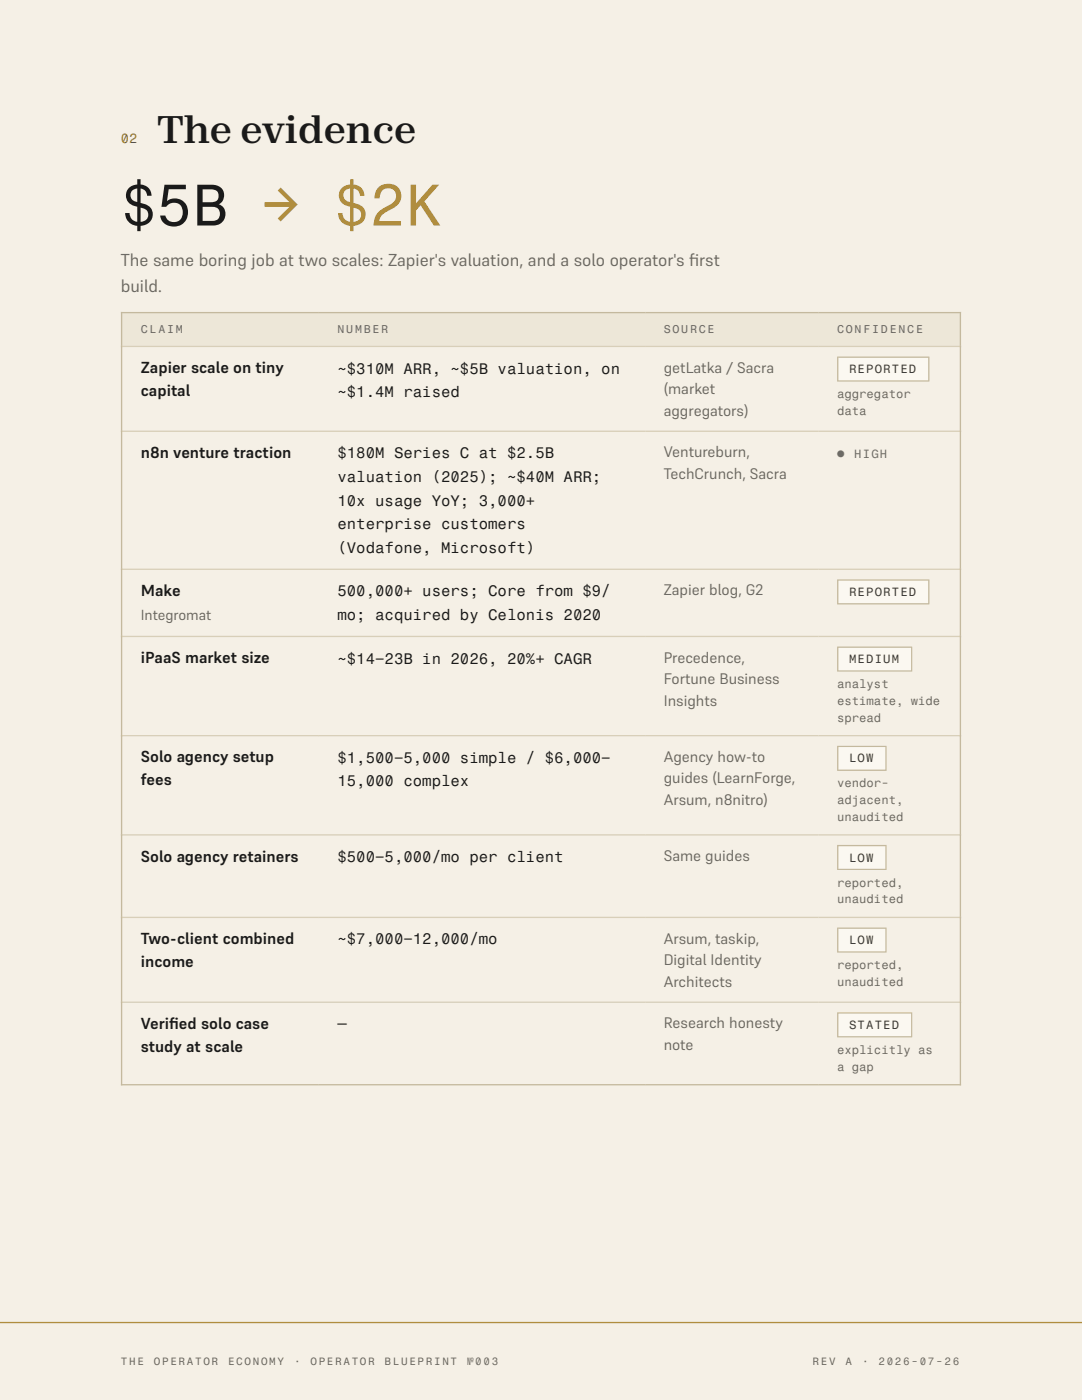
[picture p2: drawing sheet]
<svg xmlns="http://www.w3.org/2000/svg" width="216mm" height="279mm" viewBox="0 0 216 279" stroke-linecap="round" stroke-linejoin="round" font-family="sans-serif">
<defs><g id="words">
<text font-size="11.6" fill="#1a1a1a" x="24.1" y="45">$5B → $2K</text>
<text font-size="7.7" fill="#1a1a1a" x="31.4" y="28.6">The evidence</text>
<g font-size="3.4" fill="#6b675e">
<text x="24.1" y="53.1">The same boring job at two scales: Zapier's valuation, and a solo operator's f</text>
<text x="137.5" y="53.1">irst</text>
<text x="24.1" y="58.2">build.</text>
</g>
<g font-size="3.2" fill="#1a1a1a">
<text x="28.1" y="74.5">Zapier scale on tiny</text>
<text x="28.1" y="79">capital</text>
<text x="28.1" y="91.4">n8n venture traction</text>
<text x="28.1" y="119">Make</text>
<text x="28.1" y="132.4">iPaaS market size</text>
<text x="28.1" y="152.2">Solo agency setup</text>
<text x="28.1" y="156.7">fees</text>
<text x="28.1" y="172">Solo agency retainers</text>
<text x="28.1" y="188.4">Two-client combined</text>
<text x="28.1" y="192.9">income</text>
<text x="28.1" y="205.4">Verif</text>
<text x="28.1" y="209.9">study at scale</text>
<text x="33.8" y="205.4">ied solo case</text>
</g>
<g font-size="3" fill="#1a1a1a">
<text x="67.3" y="74.5">~$310M ARR, ~$5B valuation, on</text>
<text x="67.3" y="79.3">~$1.4M raised</text>
<text x="67.3" y="91.5">$180M Series C at $2.5B</text>
<text x="67.3" y="96.2">valuation (2025); ~$40M ARR;</text>
<text x="67.3" y="100.9">10x usage YoY; 3,000+</text>
<text x="67.3" y="105.6">enterprise customers</text>
<text x="67.3" y="110.3">(Vodafone, Microsoft)</text>
<text x="67.3" y="119">500,000+ users; Core from $9/</text>
<text x="67.3" y="123.7">mo; acquired by Celonis 2020</text>
<text x="67.3" y="132.4">~$14–23B in 2026, 20%+ CAGR</text>
<text x="67.3" y="152.2">$1,500–5,000 simple / $6,000–</text>
<text x="67.3" y="156.9">15,000 complex</text>
<text x="67.3" y="172">$500–5,000/mo per client</text>
<text x="67.3" y="188.5">~$7,000–12,000/mo</text>
<text x="67.3" y="205.4">—</text>
</g>
<g font-size="3" fill="#6b675e">
<text x="132.4" y="74.3">getLatka / Sacra</text>
<text x="132.4" y="78.7">(market</text>
<text x="132.4" y="83">aggregators)</text>
<text x="132.4" y="91.3">Ventureburn,</text>
<text x="132.4" y="95.6">TechCrunch, Sacra</text>
<text x="132.4" y="118.8">Zapier blog, G2</text>
<text x="132.4" y="132.2">Precedence,</text>
<text x="132.4" y="136.5">Fortune Business</text>
<text x="132.4" y="140.9">Insights</text>
<text x="132.4" y="152">Agency how-to</text>
<text x="132.4" y="156.3">guides (LearnForge,</text>
<text x="132.4" y="160.7">Arsum, n8nitro)</text>
<text x="132.4" y="171.8">Same guides</text>
<text x="132.4" y="188.3">Arsum, taskip,</text>
<text x="132.4" y="192.6">Digital Identity</text>
<text x="132.4" y="196.9">Architects</text>
<text x="132.4" y="205.2">Research honesty</text>
<text x="132.4" y="209.5">note</text>
</g>
<text font-size="2.9" fill="#6b675e" x="28.1" y="123.7">Integromat</text>
<text font-size="2.6" fill="#7a5e24" x="24.1" y="28.6">02</text>
<g font-size="2.4" fill="#3c3a36">
<text x="169.4" y="74.5">REPORTED</text>
<text x="169.4" y="119">REPORTED</text>
<text x="169.4" y="132.4">MEDIUM</text>
<text x="169.4" y="152.2">LOW</text>
<text x="169.4" y="172">LOW</text>
<text x="169.4" y="188.4">LOW</text>
<text x="169.4" y="205.4">STATED</text>
</g>
<g font-size="2.4" fill="#6b675e">
<text x="167" y="79.5">aggregator</text>
<text x="167" y="82.8">data</text>
<text x="167" y="137.3">analyst</text>
<text x="167" y="140.7">estimate, wide</text>
<text x="167" y="144">spread</text>
<text x="167" y="157.1">vendor-</text>
<text x="167" y="160.5">adjacent,</text>
<text x="167" y="163.8">unaudited</text>
<text x="167" y="176.9">reported,</text>
<text x="167" y="180.3">unaudited</text>
<text x="167" y="193.4">reported,</text>
<text x="167" y="196.7">unaudited</text>
<text x="167" y="210.3">explicitly as</text>
<text x="167" y="213.7">a gap</text>
</g>
<g font-size="2.4" fill="#5e7f6a">
<text x="167" y="91.4">●</text>
<text x="170.5" y="91.4">HIGH</text>
</g>
<g font-size="2.2" fill="#6b675e">
<text x="28.1" y="66.5">CLAIM</text>
<text x="67.3" y="66.5">NUMBER</text>
<text x="132.4" y="66.5">SOURCE</text>
<text x="167" y="66.5">CONFIDENCE</text>
</g>
<g font-size="2.1" fill="#6b675e">
<text x="24.1" y="272.5">THE</text>
<text x="30.7" y="272.5">OPERATOR</text>
<text x="45.5" y="272.5">ECONOMY</text>
<text x="58.7" y="272.5">·</text>
<text x="62" y="272.5">OPERATOR</text>
<text x="76.8" y="272.5">BLUEPRINT</text>
<text x="93.2" y="272.5">№003</text>
<text x="162.1" y="272.5">REV</text>
<text x="168.7" y="272.5">A</text>
<text x="172" y="272.5">·</text>
<text x="175.3" y="272.5">2026-07-26</text>
</g>
</g></defs>
<g fill="#f5f0e6">
<path d="M0 0h215.9v279.4h-215.9z"/>
<path d="M0 263.8h215.9v15.6h-215.9z"/>
</g>
<path d="M0 264.1h215.9zM0 263.8h215.9v.3h-215.9z" fill-rule="evenodd" fill="#b08d3e"/>
<g fill="#ede7d8">
<path d="M24.3 62.4h39.3v6.7h-39.3z"/>
<path d="M63.6 62.4h65.1v6.7h-65.1z"/>
<path d="M128.7 62.4h34.6v6.7h-34.6z"/>
<path d="M163.3 62.4h28.3v6.7h-28.3z"/>
</g>
<path d="M24.1 62.4h167.7M24.3 62.3v154.3M191.6 62.3v154.3M24.1 216.5h167.7" fill="none" stroke="#c4b99e" stroke-width=".26"/>
<path d="M24.1 69.1h167.7M24.1 86.1h167.7M24.1 113.6h167.7M24.1 127h167.7M24.1 146.8h167.7M24.1 166.6h167.7M24.1 183.1h167.7M24.1 200h167.7" fill="none" stroke="#d8cfb9" stroke-width=".26"/>
<path d="M167 71.1h18.5v5.1h-18.5z" fill="#fbf8f1"/>
<path d="M167.3 71.4h17.9v4.5h-17.9zM167 71.1h18.5v5.1h-18.5z" fill-rule="evenodd" fill="#c4b99e"/>
<path d="M167 115.6h18.5v5h-18.5z" fill="#fbf8f1"/>
<path d="M167.3 115.9h17.9v4.5h-17.9zM167 115.6h18.5v5h-18.5z" fill-rule="evenodd" fill="#c4b99e"/>
<path d="M167 129h15.1v5h-15.1z" fill="#fbf8f1"/>
<path d="M167.3 129.3h14.5v4.5h-14.5zM167 129h15.1v5h-15.1z" fill-rule="evenodd" fill="#c4b99e"/>
<path d="M167 148.8h9.9v5h-9.9z" fill="#fbf8f1"/>
<path d="M167.3 149.1h9.4v4.5h-9.4zM167 148.8h9.9v5h-9.9z" fill-rule="evenodd" fill="#c4b99e"/>
<path d="M167 168.6h9.9v5h-9.9z" fill="#fbf8f1"/>
<path d="M167.3 168.9h9.4v4.5h-9.4zM167 168.6h9.9v5h-9.9z" fill-rule="evenodd" fill="#c4b99e"/>
<path d="M167 185.1h9.9v5h-9.9z" fill="#fbf8f1"/>
<path d="M167.3 185.4h9.4v4.5h-9.4zM167 185.1h9.9v5h-9.9z" fill-rule="evenodd" fill="#c4b99e"/>
<path d="M167 202h15.1v5h-15.1z" fill="#fbf8f1"/>
<path d="M167.3 202.3h14.5v4.5h-14.5zM167 202h15.1v5h-15.1z" fill-rule="evenodd" fill="#c4b99e"/>
<use href="#words"/>
</svg>
